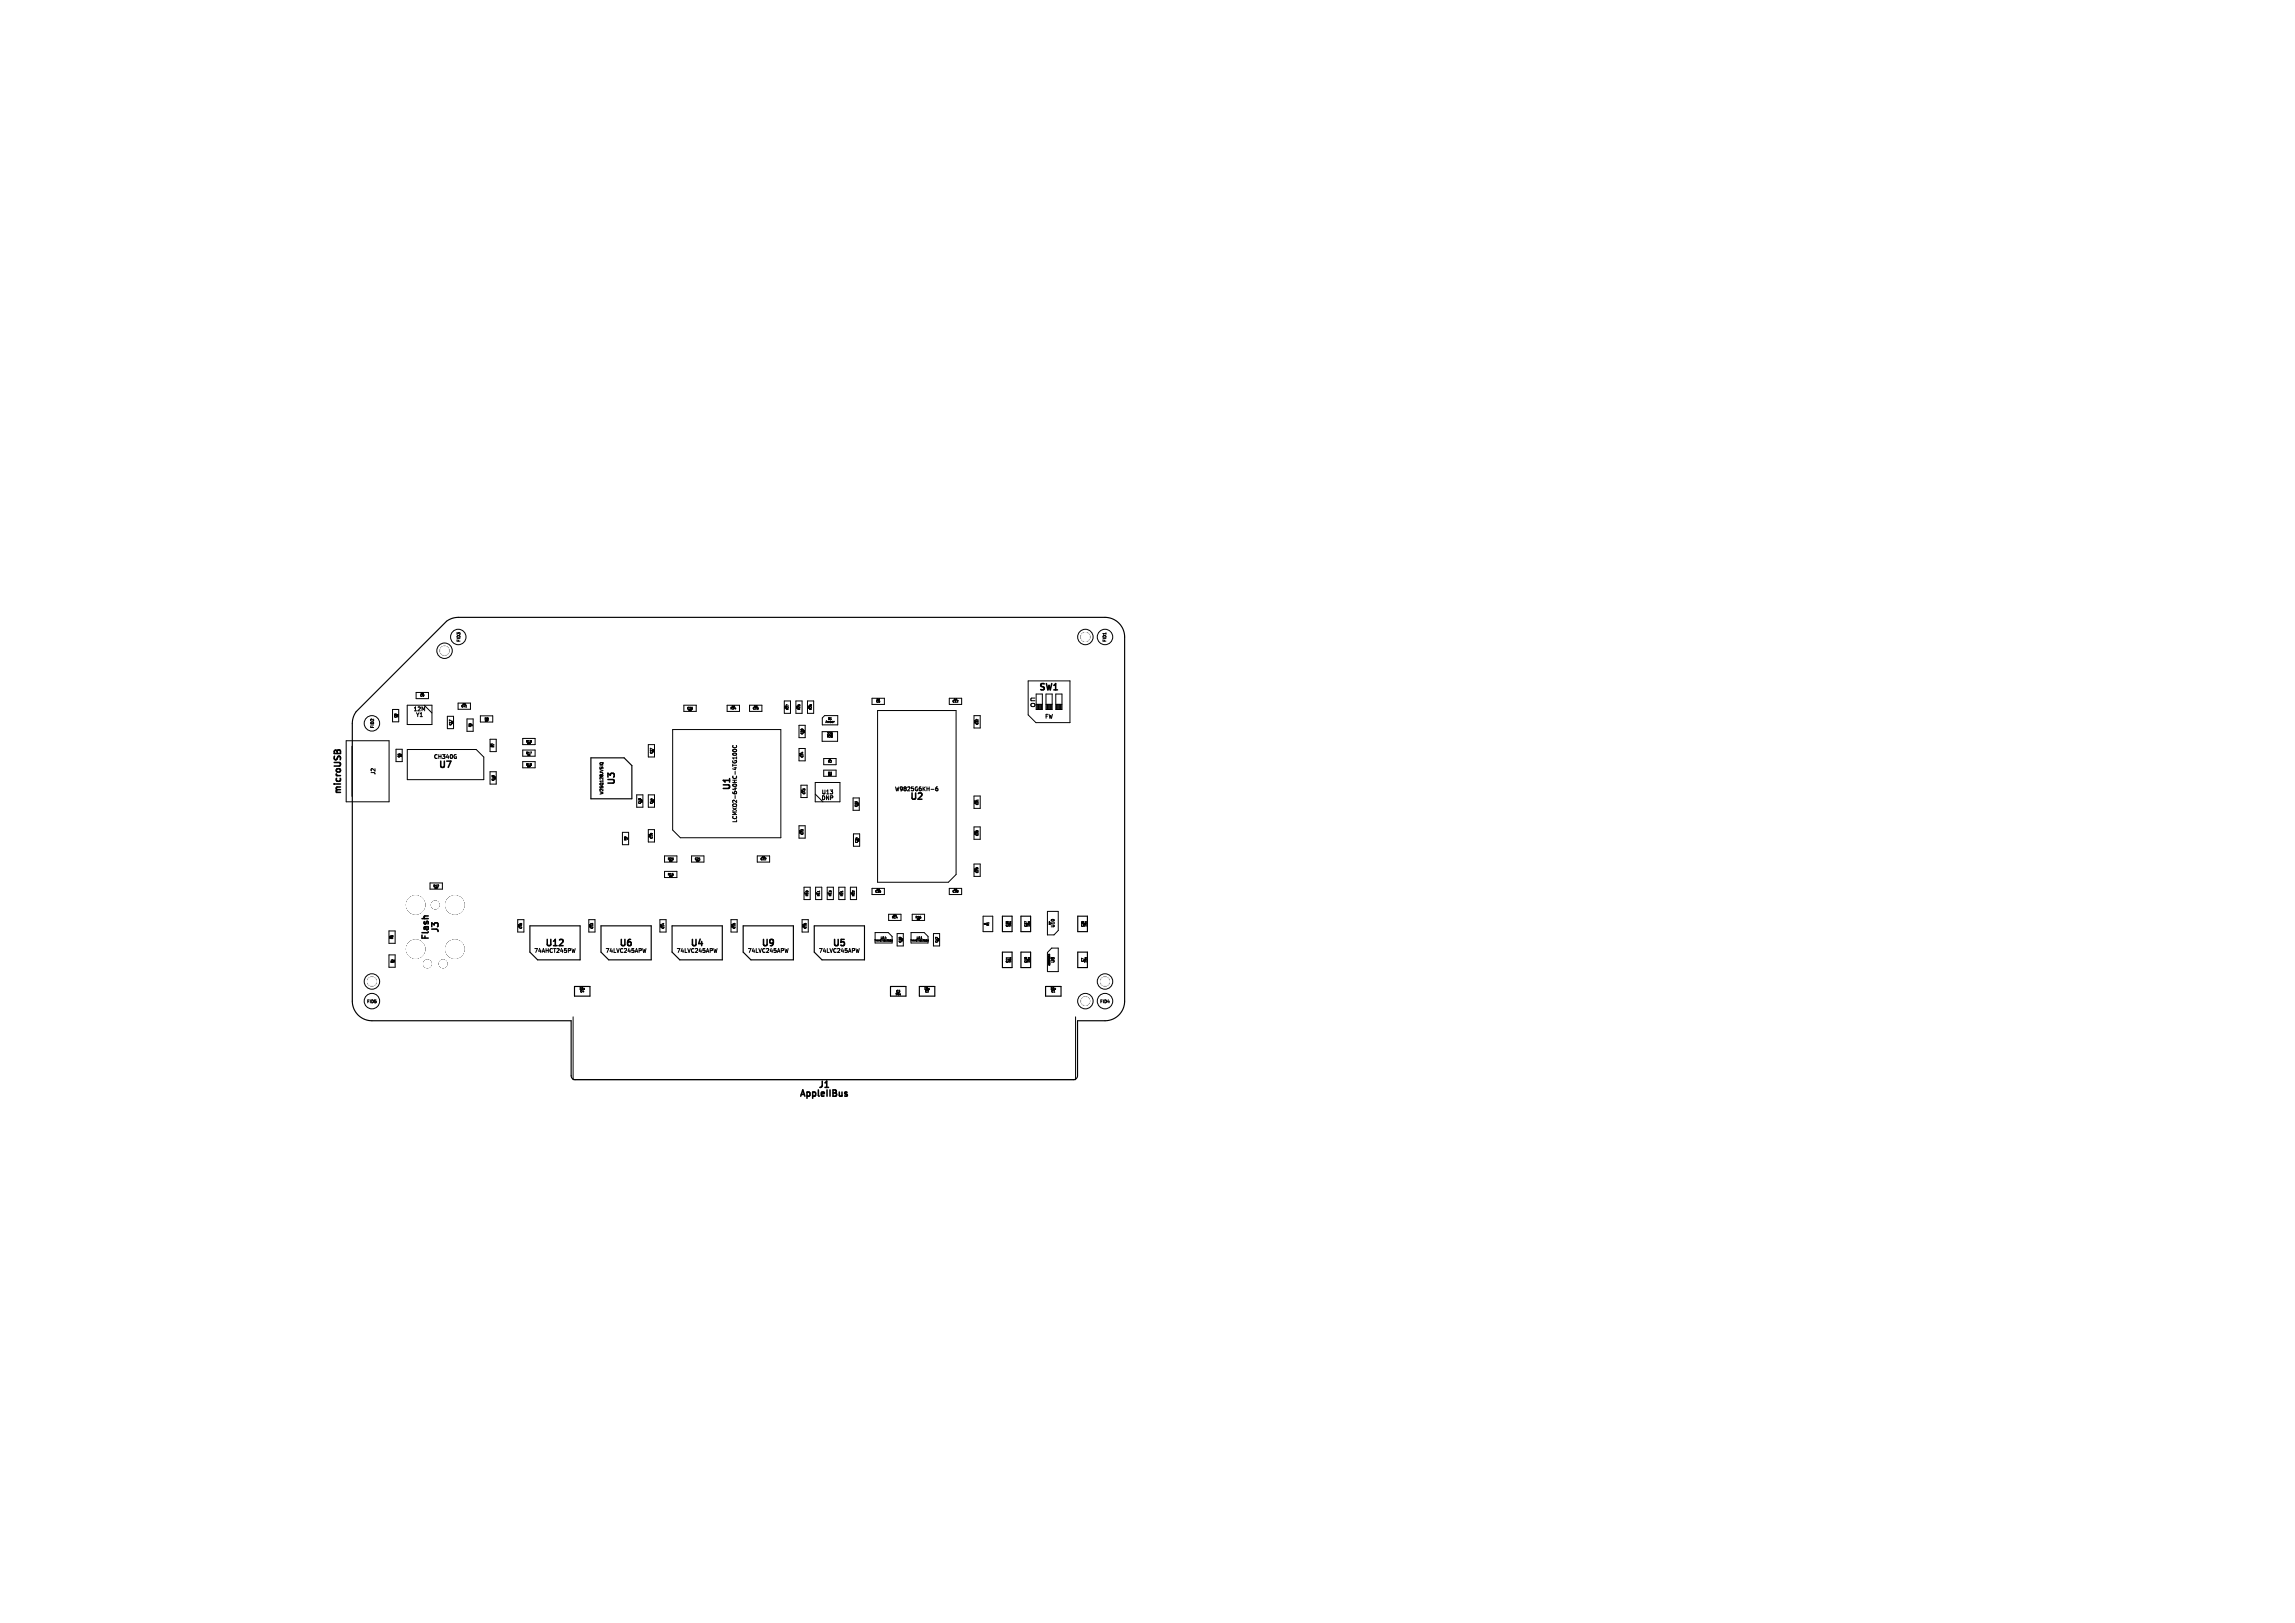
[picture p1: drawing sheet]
<svg xmlns="http://www.w3.org/2000/svg" width="297mm" height="210mm" viewBox="0 0 297 210" stroke-linecap="round" stroke-linejoin="round" font-family="sans-serif">
<defs><g id="words">
<g font-size="1.1">
<text x="134.3" y="89.6">SW1</text>
<text x="134.2" y="91.7" transform="rotate(-90 134.2 91.7)">on</text>
<text x="56.6" y="99.6">U7</text>
<text x="79.8" y="101.7" transform="rotate(-90 79.8 101.7)">U3</text>
<text x="44.4" y="102.9" transform="rotate(-90 44.4 102.9)">microUSB</text>
<text x="94.8" y="102.4" transform="rotate(-90 94.8 102.4)">U1</text>
<text x="117.6" y="103.8">U2</text>
<text x="55.8" y="121.8" transform="rotate(-90 55.8 121.8)">Flash</text>
<text x="57" y="120.9" transform="rotate(-90 57 120.9)">J3</text>
<text x="70.4" y="122.7">U12</text>
<text x="80" y="122.7">U6</text>
<text x="89.2" y="122.7">U4</text>
<text x="98.4" y="122.7">U9</text>
<text x="107.6" y="122.7">U5</text>
<text x="103.3" y="142.2">AppleIIBus</text>
<text x="105.8" y="141">J1</text>
</g>
<g font-size=".7">
<text x="53.4" y="92.2">12M</text>
<text x="53.7" y="92.9">Y1</text>
<text x="135.1" y="93.2">FW</text>
<text x="48.7" y="100.4" transform="rotate(-90 48.7 100.4)">J2</text>
<text x="56" y="98.4">CH340G</text>
<text x="95.5" y="106.6" transform="rotate(-90 95.5 106.6)">LCMXO2-640HC-4TG100C</text>
<text x="106.2" y="103.7">DNP</text>
<text x="106.2" y="102.9">U13</text>
<text x="115.7" y="102.5">W9825G6KH-6</text>
<text x="69" y="123.5">74AHCT245PW</text>
<text x="78.2" y="123.5">74LVC245APW</text>
<text x="87.4" y="123.5">74LVC245APW</text>
<text x="96.6" y="123.5">74LVC245APW</text>
<text x="105.8" y="123.5">74LVC245APW</text>
</g>
<g font-size=".6">
<text x="140.8" y="82.9" transform="rotate(-90 140.8 82.9)">H3</text>
<text x="57.9" y="84.7" transform="rotate(-90 57.9 84.7)">H4</text>
<text x="47.6" y="127.4">H2</text>
<text x="140" y="129.9">H1</text>
<text x="142.5" y="127.4">H5</text>
</g>
<g font-size=".5">
<text x="59.7" y="83.2" transform="rotate(-90 59.7 83.2)">FID3</text>
<text x="143.3" y="83.2" transform="rotate(-90 143.3 83.2)">FID1</text>
<text x="48.5" y="94.3" transform="rotate(-90 48.5 94.3)">FID2</text>
<text x="78.2" y="102.9" transform="rotate(-90 78.2 102.9)">W25Q128JVSIQ</text>
<text x="136.6" y="124.7" transform="rotate(-90 136.6 124.7)">U8</text>
<text x="136.6" y="120.1" transform="rotate(-90 136.6 120.1)">U10</text>
<text x="47.4" y="129.9">FID5</text>
<text x="142.3" y="129.9">FID4</text>
</g>
<g font-size=".4">
<text x="51.4" y="92.9" transform="rotate(-90 51.4 92.9)">C8</text>
<text x="54.3" y="90.2">C9</text>
<text x="58.5" y="93.9" transform="rotate(-90 58.5 93.9)">C17</text>
<text x="59.6" y="91.6">C41</text>
<text x="61.1" y="94.1" transform="rotate(-90 61.1 94.1)">R5</text>
<text x="62.6" y="93.2">R8</text>
<text x="88.9" y="91.9">C26</text>
<text x="94.5" y="91.9">R24</text>
<text x="97.4" y="91.9">C25</text>
<text x="102.1" y="91.9" transform="rotate(-90 102.1 91.9)">R27</text>
<text x="103.6" y="91.9" transform="rotate(-90 103.6 91.9)">R25</text>
<text x="104" y="95.1" transform="rotate(-90 104 95.1)">C20</text>
<text x="105.1" y="91.9" transform="rotate(-90 105.1 91.9)">R26</text>
<text x="106.8" y="93.6">Amber</text>
<text x="107" y="95.5">R20</text>
<text x="107" y="95.2">220</text>
<text x="107.1" y="93.2">D1</text>
<text x="113.3" y="91">C5</text>
<text x="123.2" y="91">C12</text>
<text x="126.7" y="93.8" transform="rotate(-90 126.7 93.8)">C32</text>
<text x="51.9" y="98.1" transform="rotate(-90 51.9 98.1)">C6</text>
<text x="64" y="101.1" transform="rotate(-90 64 101.1)">C40</text>
<text x="64" y="96.8" transform="rotate(-90 64 96.8)">R7</text>
<text x="68" y="96.2">R19</text>
<text x="68" y="97.7">R17</text>
<text x="68" y="99.2">R18</text>
<text x="84.5" y="97.6" transform="rotate(-90 84.5 97.6)">C27</text>
<text x="104" y="98.1" transform="rotate(-90 104 98.1)">C24</text>
<text x="107.1" y="98.8">R2</text>
<text x="107.1" y="100.3">R3</text>
<text x="83" y="104.1" transform="rotate(-90 83 104.1)">C18</text>
<text x="84.5" y="104.1" transform="rotate(-90 84.5 104.1)">C44</text>
<text x="104.3" y="102.8" transform="rotate(-90 104.3 102.8)">C43</text>
<text x="111" y="104.5" transform="rotate(-90 111 104.5)">C33</text>
<text x="126.7" y="104.2" transform="rotate(-90 126.7 104.2)">C31</text>
<text x="81.2" y="108.8" transform="rotate(-90 81.2 108.8)">R9</text>
<text x="84.5" y="108.6" transform="rotate(-90 84.5 108.6)">C19</text>
<text x="86.4" y="111.4">R23</text>
<text x="86.4" y="113.4">R15</text>
<text x="89.9" y="111.4">C21</text>
<text x="98.4" y="111.4">C22</text>
<text x="104" y="108.1" transform="rotate(-90 104 108.1)">C23</text>
<text x="111.1" y="109.1" transform="rotate(-90 111.1 109.1)">C34</text>
<text x="126.7" y="113" transform="rotate(-90 126.7 113)">C29</text>
<text x="126.7" y="108.2" transform="rotate(-90 126.7 108.2)">C30</text>
<text x="56" y="114.9">R12</text>
<text x="104.7" y="116" transform="rotate(-90 104.7 116)">R10</text>
<text x="106.2" y="116" transform="rotate(-90 106.2 116)">R11</text>
<text x="107.7" y="116" transform="rotate(-90 107.7 116)">R13</text>
<text x="109.2" y="116" transform="rotate(-90 109.2 116)">R21</text>
<text x="110.7" y="116" transform="rotate(-90 110.7 116)">R22</text>
<text x="113.2" y="115.6">C35</text>
<text x="115.4" y="118.9">R14</text>
<text x="118.4" y="118.9">R16</text>
<text x="123.2" y="115.6">C28</text>
<text x="127.7" y="119.7" transform="rotate(-90 127.7 119.7)">0</text>
<text x="128.1" y="119.9" transform="rotate(-90 128.1 119.9)">R1</text>
<text x="130.6" y="120" transform="rotate(-90 130.6 120)">C38</text>
<text x="130.9" y="120" transform="rotate(-90 130.9 120)">10u</text>
<text x="133" y="120" transform="rotate(-90 133 120)">C37</text>
<text x="133.3" y="120" transform="rotate(-90 133.3 120)">10u</text>
<text x="140.3" y="120" transform="rotate(-90 140.3 120)">C36</text>
<text x="140.7" y="120" transform="rotate(-90 140.7 120)">10u</text>
<text x="51" y="124.7" transform="rotate(-90 51 124.7)">R4</text>
<text x="51" y="121.6" transform="rotate(-90 51 121.6)">R6</text>
<text x="67.6" y="120.2" transform="rotate(-90 67.6 120.2)">C45</text>
<text x="76.8" y="120.2" transform="rotate(-90 76.8 120.2)">C13</text>
<text x="86" y="120.2" transform="rotate(-90 86 120.2)">C14</text>
<text x="95.2" y="120.2" transform="rotate(-90 95.2 120.2)">C15</text>
<text x="104.4" y="120.2" transform="rotate(-90 104.4 120.2)">C16</text>
<text x="113.9" y="121.6">U14</text>
<text x="116.7" y="122" transform="rotate(-90 116.7 122)">C39</text>
<text x="118.6" y="121.6">U11</text>
<text x="121.4" y="122" transform="rotate(-90 121.4 122)">C42</text>
<text x="130.6" y="124.6" transform="rotate(-90 130.6 124.6)">C11</text>
<text x="130.9" y="124.6" transform="rotate(-90 130.9 124.6)">10u</text>
<text x="133" y="124.6" transform="rotate(-90 133 124.6)">C10</text>
<text x="133.3" y="124.6" transform="rotate(-90 133.3 124.6)">10u</text>
<text x="140.3" y="124.5" transform="rotate(-90 140.3 124.5)">C7</text>
<text x="140.7" y="124.6" transform="rotate(-90 140.7 124.6)">10u</text>
<text x="74.9" y="128.1">10u</text>
<text x="75" y="128.5">C4</text>
<text x="115.8" y="128.8">10u</text>
<text x="115.9" y="128.5">C3</text>
<text x="119.5" y="128.1">10u</text>
<text x="119.7" y="128.5">C2</text>
<text x="135.9" y="128.1">10u</text>
<text x="136" y="128.5">C1</text>
</g>
<g font-size=".3">
<text x="113.1" y="121.9">74AHCT1G125GW</text>
<text x="117.8" y="121.9">74AHCT1G125GW</text>
</g>
</g></defs>
<path d="M43.3 97.1h.2l.1 .1 .1-.1 .2-.1 .2 .2v.3h-.8zM43.6 97.2v.3M55.4 118.5l-.5 .1M94.4 100.7v.5M72.8 121.6v.3l-.4 .5h.5M106.8 140.7h.4M109.6 141.3h-.2l-.1 .1 .1 .1 .2 .1v.2h-.3" fill="none" stroke="#000" stroke-width=".2"/>
<g fill="none" stroke="#000" stroke-width=".13">
<path d="M44.8 95.9h5.5v7.9h-5.5zM45.5 96.6v6.5M50.8 91.8h.8v1.6h-.8zM51.3 97h.8v1.6h-.8zM52.7 91.3h3.2v2.5h-3.2zM52.7 97h8.9l1 1v2.9h-9.9zM53.8 89.6h1.6v.8h-1.6zM54.5 89.7h.1M54.6 89.7h.1M54.6 89.7l-.1 .1h.1M54.7 89.7h-.1M54.7 89.7h.1"/>
<path d="M54.7 89.7l-.1 .1h.1M54.7 89.7v.2M54.7 89.8h.1M54.8 89.7h-.1M54.8 89.7h.1M54.8 89.8h.1M54.8 89.7v.1M54.9 91.3l1 1M57.9 92.7h.8v1.6h-.8zM58.4 93.3l-.2-.1v.1M58.9 97.6l.1 .1M59 97.9h.1v.2h-.1"/>
<path d="M59.3 91h1.6v.8h-1.6zM60 91.1h-.1M60 91.1h.1M60 91.1l-.1 .1h.1M60.1 91.1h.1M60.1 91.1h-.1M60.1 91.1l-.1 .1h.1M60.2 91.1v.1M60.2 91.2h.1M60.2 91.1h.1M60.3 91.5h.1M60.4 93h.8v1.6h-.8z"/>
<path d="M62.2 92.6h1.6v.8h-1.6zM63.4 95.7h.8v1.6h-.8zM63.4 99.9h.8v1.6h-.8zM63.5 96.3l.1 .1M63.5 96.4l.1 .1M63.5 96.6h.1M63.5 96.3h.1M63.6 96.5l-.1 .1M63.6 96.5v.1M63.6 96.3h.1M63.6 96.3v.1M63.6 96.6h.1"/>
<path d="M63.6 96.6h-.1M67.6 95.6h1.6v.8h-1.6zM67.6 97.1h1.6v.8h-1.6zM67.6 98.6h1.6v.8h-1.6zM68.6 97.3h.2l-.1 .3M68.8 95.8v.2M68.8 98.9v.1M68.8 98.8v.1M68.8 98.9h.1M68.8 95.9h.1M77.6 98.8l.2-.1h.2v.1M78.1 98.7l-.2 .2"/>
<path d="M83.9 96.4h.8v1.6h-.8zM84.4 96.9l-.2-.1v.2M87 94.4h14v14h-12.9l-1.1-1zM88.5 91.3h1.6v.8h-1.6zM89.6 91.6v.1M94.1 91.3h1.6v.8h-1.6zM94.7 91.3l.1 .1M94.7 91.5h.1M94.8 91.5h.1M94.8 91.4h.1M94.8 91.4v.1M94.8 97a.25 .25 0 0 1 .3-.1 .25 .25 0 0 1 .2 .3 .26 .26 0 0 1-.3 .1 .26 .26 0 0 1-.2-.3z"/>
<path d="M94.8 97.7v-.1a.23 .23 0 0 1 .3-.2 .23 .23 0 0 1 .2 .3h-.2M94.8 97.7h.1M94.8 97.2h.1M94.9 96.5a.23 .23 0 0 0 .2 .3 .23 .23 0 0 0 .2-.3M94.9 97.7h.1M94.9 91.3v.2M94.9 91.4v.1M95 91.3v.1M95 91.5h.1M95 91.4h.1M95 91.4v.1M95.1 91.7h.1"/>
<path d="M97 91.3h1.6v.8h-1.6zM97.7 91.3h-.1M97.7 91.3h.1M97.7 91.3v.1M97.7 91.4l-.1 .1h.1M97.7 91.4h.1M97.8 91.4v.1M97.8 91.5h.1M97.9 91.3h.1M97.9 91.3l.1 .1M98 91.4l-.1 .1h.1M98 91.4h.1"/>
<path d="M98.1 91.6v.1M101.5 90.7h.8v1.6h-.8zM101.6 91.6h.1M101.6 91.4h.1M101.6 91.5h.1M101.7 91.5h.1M101.7 91.6h.1M101.7 91.4h.1M102 91.3l-.2-.1v.1M103 90.7h.8v1.6h-.8zM103.1 91.5h.1M103.1 91.4h.1"/>
<path d="M103.1 91.6h.1M103.2 91.5h-.1M103.2 91.5h.1M103.2 91.6h.1M103.2 91.6h-.1M103.4 91.2h.1M103.4 93.9h.8v1.6h-.8zM103.4 96.9h.8v1.6h-.8zM103.5 97.8h.1M103.5 97.5v.1M103.5 97.7v.1M103.5 97.6h.1"/>
<path d="M103.5 97.7h.1M103.5 97.5h.1M103.6 97.7h.1M103.6 97.6h.1M103.6 97.5v.1l-.1-.1M103.6 97.6v.1M103.6 97.7v.1l-.1-.1M103.7 94.3h.2M103.8 97.3v.2M104.5 90.7h.8v1.6h-.8zM104.6 91.4h.1M104.6 91.5h.1"/>
<path d="M104.6 91.6h.1M104.7 91.5h.1M104.7 91.6h-.1M104.7 91.6h.1M104.9 91.2h.1M106.4 94.7h2v1.2h-2zM106.6 98.2h1.6v.8h-1.6zM106.6 99.7h1.6v.8h-1.6zM106.7 92.6h1.7v1.2h-2v-.9zM107.3 98.2v.1h.1M107.4 98.3v.1M107.4 98.2h.1l-.1 .2"/>
<path d="M107.5 93.1h.1M107.7 94.8h.1M107.7 94.8v.3M107.7 95.2v.2M107.9 93.3v.1M107.9 93.3h.1M112.8 90.4h1.6v.8h-1.6zM113.5 90.4h.1M113.6 90.4v.1M113.6 90.5h.1M113.6 90.5l-.1 .1h.1M113.6 91.9h10.1v21.3l-1 1h-9.1z"/>
<path d="M113.6 90.5v.1M113.6 90.6h.1M113.7 90.5v.1M113.7 90.4h.1M113.8 90.4h.1M113.8 90.4v.1M113.8 90.5h.1M113.8 90.5l-.1 .1h.1M122.8 90.4h1.6v.8h-1.6zM123.5 90.4h.1M123.6 90.4v.1M123.6 90.5h.1"/>
<path d="M123.6 90.5l-.1 .1h.1M123.6 90.5v.1M123.6 90.6h.1M123.7 90.6h.1M123.7 90.5v.1M123.7 90.4h.1M123.8 90.4h.1M123.8 90.4v.1M123.8 90.5h.1M123.8 90.5l-.1 .1h.1M123.8 90.9h.2M124 90.6v.1"/>
<path d="M126 92.6h.8v1.6h-.8zM126.1 93.5h.1M126.1 93.3h.1M126.1 93.5v.1M126.2 93.2h.1M126.2 93.2v.1M126.2 93.4h.1M126.3 93.4h-.1M126.3 93.4h.1M126.3 93.2v.1h-.1M126.3 93.5v.1l-.2-.1M126.4 93.1h-.1"/>
<path d="M126.4 93.1h.1M126.6 93.1v.1M133.1 88.1h5.4v5.4h-4.4l-1-1zM134.1 89.8v2h.8v-2M134.1 91.1h.8M134.6 91.1v.7M134.7 91.1v.7M134.8 91.1v.7M135.4 91.1h.8M135.4 89.8v2h.8v-2M135.5 91.1v.7M135.6 91.1v.7"/>
<path d="M135.7 91.1v.7M135.8 91.1v.7M135.9 91.1v.7M136 91.1v.7M136.1 91.1v.7M136.6 89.8h.8v2h-.8zM136.6 91.1h.8M136.7 91.1v.7M136.8 91.1v.7M136.9 91.1v.7M137 91.1v.7M137.1 91.1v.7"/>
<path d="M137.2 91.1v.7M137.3 91.1v.7M143.1 81.9v.2M55.7 114.3h1.5v.8h-1.5zM56.6 114.8h.2M56.8 114.5v.1M63.7 100.4h.2M67 119h.8v1.6h-.8zM67.1 119.9v.1M67.1 119.7h.1M67.1 119.9h.1M67.1 119.6h.1"/>
<path d="M67.1 119.9l.1 .1v-.1M67.1 119.6l.1 .1v-.1M67.1 119.8h.1M67.2 119.8h.1M67.4 119.5h.1M76.2 119h.8v1.6h-.8zM76.3 119.9h.1M76.3 119.9v.1M76.3 119.7h.1M76.3 119.6h.1M76.3 119.6v.1M76.3 119.8h.1"/>
<path d="M76.4 119.8h.1M76.4 119.9v.1l-.1-.1M76.4 119.6v.1h-.1M80.5 107.7h.8v1.6h-.8zM82.4 102.9h.8v1.6h-.8zM82.7 103.3h.1M82.8 103.3h.1M83.9 102.9h.8v1.6h-.8zM83.9 107.4h.8v1.6h-.8zM84 108.3h.1M84 108v.1M84 108.2v.1"/>
<path d="M84 108.1h.1M84 108h.1M84.1 108.1h.1M84.1 108.2v.1l-.1-.1M84.1 108v.1l-.1-.1M84.1 108.1v.1M84.1 108.2h-.1M84.2 107.8h.2M84.3 107.8h.1M84.3 103.3v.2M85.4 119h.8v1.6h-.8zM85.5 119.9h.1"/>
<path d="M85.5 119.9v.1M85.5 119.7h.1M85.5 119.6h.1M85.5 119.6v.1M85.5 119.9l.1 .1v-.1M85.5 119.6l.1 .1v-.1M85.5 119.8h.1M85.6 119.8h.1M85.6 119.8h-.1M85.8 119.5v.1M86 110.8h1.6v.8h-1.6zM86 112.8h1.6v.8h-1.6z"/>
<path d="M87.1 113.1v.1M89.5 110.8h1.6v.8h-1.6zM90.5 111.3h.1M94.6 119h.8v1.6h-.8zM94.7 119.9v.1M94.7 119.7h.1M94.7 119.9h.1M94.7 119.6h.1M94.7 119.6v.1M94.7 119.8h.1M94.8 119.8h.1M94.8 119.9v.1l-.1-.1"/>
<path d="M94.8 119.6v.1h-.1M95 119.5h.1M98 110.8h1.6v.8h-1.6zM98.7 110.8h-.1M98.7 110.8h.1M98.7 110.9l-.1 .1h.1M98.7 110.9h.1M98.8 110.9v.1M98.8 110.9h.1M98.8 111h.1M98.9 110.8h.1M98.9 110.8v.2h.1"/>
<path d="M99 111.3h.1M99.1 111v.1M99.1 111.1h.1M103.4 106.9h.8v1.6h-.8zM103.5 107.8h.1M103.5 107.7v.1M103.5 107.5v.1M103.5 107.6h.1M103.5 107.7h.1M103.5 107.5h.1M103.6 107.7h.1M103.6 107.6h.1"/>
<path d="M103.6 107.7v.1l-.1-.1M103.6 107.5v.1l-.1-.1M103.6 107.6v.1M103.6 101.6h.8v1.6h-.8zM103.7 102.5v.1M103.7 102.3h.1M103.7 102.5h.1M103.8 102.2h.1M103.8 102.5h-.1M103.8 102.5l.1 .1v-.1M103.8 102.2l.1 .1v-.1M103.8 102.4h.1"/>
<path d="M103.8 119h.8v1.6h-.8zM103.9 102.4h-.1M103.9 102.4h.1M103.9 119.9h.1M103.9 119.9v.1M103.9 119.7h.1M103.9 119.6v.1M103.9 119.6h.1M103.9 119.9l.1 .1v-.1M103.9 119.8h.1M104 119.8h.1M104 119.6v.1h-.1"/>
<path d="M104 119.8h-.1M104 114.8h.8v1.6h-.8zM104.2 115.6h.1M104.2 115.6v.1h-.1M104.3 115.6l-.2-.1v.1M104.3 119.5h.1M104.3 119.5h-.1M104.4 115.3h.1M105.5 101.3h3.2v2.5h-3.2zM105.5 102.8l1 1M105.5 114.8h.8v1.6h-.8zM105.7 115.6h.1"/>
<path d="M105.7 115.6v.1h-.1M105.8 115.6l-.2-.1v.1M106.1 115.3v.1M107 114.8h.8v1.6h-.8zM107.2 115.6h.1M107.2 115.6v.1h-.1M107.3 115.6l-.2-.1v.1M107.4 102.2h.4l-.2 .2M107.7 102.5v.2M108.5 114.8h.8v1.6h-.8zM108.7 115.6h.1M108.7 115.6v.1h-.1"/>
<path d="M108.8 115.6l-.2-.1v.1M109.1 115.3v.1M110.1 114.8h.7v1.6h-.7zM110.2 115.6h.1M110.2 115.6v.1h-.1M110.3 115.6l-.2-.1v.1M110.3 115.3h.1M110.4 103.3h.8v1.6h-.8zM110.5 107.9h.7v1.6h-.7zM110.6 115.3v.1M110.9 108.4v.1M112.8 115h1.6v.8h-1.6z"/>
<path d="M113.5 115h.1M113.6 115h.1M113.6 115.1l-.1 .1h.1M113.6 115.1h.1M113.6 115.1v.1M113.6 115.2h.1M113.7 115.1v.1M113.8 115h-.1M113.8 115h.1M113.8 115l-.1 .2h.1M114 115.3v.1M115 118.3h1.6v.8h-1.6z"/>
<path d="M115.6 118.4h.1M115.6 118.5h.1M115.7 118.5h.1M115.7 118.4h.1M115.8 118.4v.1M115.8 118.5h.1M115.9 118.4h.1M115.9 118.5h.1M115.9 118.4v.1M116 118.7h.1M118.1 118.3h1.6v.8h-1.6zM119.2 118.7v.1"/>
<path d="M120.5 102.1h.4M121.3 101.8l-.2 .1v.3l.1 .1h.2l-.1-.3h-.1l-.1 .1M122.8 115h1.6v.8h-1.6zM123.5 115h.1M123.6 115h.1M123.6 115.1l-.1 .1h.1M123.6 115.1h.1M123.6 115.1v.1M123.6 115.2h.1M123.7 115.2h.1M123.7 115.1v.1M123.8 115h-.1"/>
<path d="M123.8 115h.1M123.8 115l-.1 .2h.1M124 115.2v.1M124 115.3v.1M124 115.3h.1M126 107h.8v1.6h-.8zM126 103h.8v1.6h-.8zM126 111.8h.8v1.6h-.8zM126.1 107.9h.1M126.1 103.7h.1M126.1 107.7h.1M126.1 112.5h.1"/>
<path d="M126.1 107.9v.1M126.1 103.9h.1M126.1 112.7h.1M126.1 103.9v.1M126.1 112.7v.1M126.2 107.6l-.1 .1M126.2 107.6h.1M126.2 103.9h.1M126.2 103.6h.1M126.2 112.7h.1M126.2 112.4h.1M126.2 107.6v.1"/>
<path d="M126.2 103.6v.1M126.2 112.4v.1M126.2 107.8h.1M126.2 103.8h.1M126.2 112.6h.1M126.3 107.8h-.1M126.3 107.8h.1M126.3 103.8h-.1M126.3 103.8h.1M126.3 112.6h.1M126.3 112.6h-.1M126.3 107.9v.1l-.2-.1"/>
<path d="M126.3 103.6v.1h-.1M126.3 103.9v.1l-.1-.1M126.3 107.6v.1h-.1M126.3 112.4v.1h-.1M126.3 112.7v.1l-.1-.1M126.3 112.3h.2M126.4 107.5h.1M126.4 112.3h.1M126.6 103.5v.1M127.2 118.6h1.3v2h-1.3zM128 119.4v.1M130.2 119.2h.1"/>
<path d="M130.3 119.2h.1M130.6 119.3h.2M130.8 119.3h.1M132.9 119.3l-.3-.1v.2M133 119.3h.2M133.2 119.3h.1M135.8 119.4l.1 .1M135.8 119.6h.1M135.8 119.3l.1 .1M135.8 119.3h.1M135.8 119.5v.1M135.8 119.5h.1"/>
<path d="M135.8 119.3v.1M135.9 119.5v.1M135.9 119.6h.1M136.1 119h.3M137 117.9h-1.5v3.1h.9l.6-.6v-2.4M140.1 119.2h.1M140.4 119.3h.2M140.5 119.3h.1M140.6 119.3h.1M50.3 123.6h.8v1.6h-.8zM50.3 120.5h.8v1.6h-.8zM50.4 121.2v.1"/>
<path d="M50.4 121.3h.1M50.4 121.2h.1M50.4 121.4h.1M50.5 121.1h.1M50.5 121.2h-.1M50.5 121.2h.1M50.5 121.3h.1M50.5 121.2v.1M50.5 121.3v.1M50.5 121.4h-.1M74.2 131.6v8.1h65v-8.1M74.4 122.7l-.1 .5-.1-.3"/>
<path d="M75.6 128h.1M75.6 127.9v.1M83.6 122.7l-.1 .5-.1-.3M92.8 122.7l-.1 .5-.1-.3M102 122.7l-.1 .5-.1-.3M111.2 122.7l-.1 .5-.1-.3M113.2 120.7h1.7l.6 .5v.8h-2.3zM114.5 121.4h.2M115.5 121.6v.2l-.1-.2M116.1 120.8h.8v1.6h-.8zM116.5 121.3h.1M116.5 121.3h-.1"/>
<path d="M116.5 128.7h.1M116.5 128.6v.1M117.9 120.7h1.7l.5 .5v.8h-2.2zM119.2 121.5h.1M120.2 121.6l-.1 .2v-.2M120.3 128h-.1M120.3 127.9v.1M120.3 128h.1M120.8 120.8h.8v1.6h-.8zM121.1 121.3h.1M121.3 121.3v.1M130.5 123.9v.1"/>
<path d="M130.6 123.9h.2M130.8 123.9h.1M132.7 123.9h.1M133 123.9h.2M133.2 123.9h.1M135.5 125.7v-2.4l.6-.6h.9v3h-1.5M135.7 124.8l.2 .1M135.7 124.8h.1M135.7 123.5h.2M135.7 124.1l.2 .1M135.7 124.3h.1M135.7 124.4h.1"/>
<path d="M135.7 124.5v.1M135.7 124.6h.1M135.7 124.7v.1M135.7 124.6v.1M135.7 123.8h.1M135.7 124.5h.1M135.7 124.1h.1M135.7 123.5h.1M135.7 124.7h.1M135.8 124.5h-.1M135.8 124.4h-.1M135.8 124.4h.1"/>
<path d="M135.8 124.1h-.1M135.8 124.1h.1M135.8 123.7l-.1 .1M135.8 123.5h-.1M135.8 123.5h.1M135.8 124.8h.1M135.8 124.7h.1M135.8 124.3h.1M135.8 123.7l.1 .1v-.1M135.8 124.5l.1 .1v-.1M135.8 123.9h-.1M135.8 124l-.1 .1"/>
<path d="M135.8 124.6v.1M135.8 124.6h.1M135.8 124h.1M135.8 123.9h.1M135.8 124.2v.1M135.8 124.1v.1M135.8 124.2h.1M135.8 124.2l.1 .1M135.9 124.3h.1M135.9 124.7h.1M135.9 124.8h-.1M135.9 124.7h-.1"/>
<path d="M135.9 124.6h.1M135.9 124.4h-.1M135.9 124.4h.1M135.9 124.1h-.1M135.9 123.9h.1M135.9 124v.1M135.9 124.6v.1M135.9 124.7v.1M135.9 124.8l-.2 .1M135.9 124.8h.1M135.9 123.6h-.2l.1 .1h-.1h.2M135.9 123.5h-.1"/>
<path d="M136.4 128.4h.1M136.6 128h.1M136.6 127.9v.1M140.4 123.9h.2M140.5 123.9h.1M140.6 123.9h.1M140.6 129.7h.2"/>
<circle cx="48.1" cy="93.6" r="1"/>
<circle cx="57.5" cy="84.2" r="1"/>
<circle cx="59.3" cy="82.4" r="1"/>
<circle cx="140.5" cy="82.4" r="1"/>
<circle cx="143" cy="82.4" r="1"/>
<circle cx="48.1" cy="127" r="1"/>
<circle cx="48.1" cy="129.5" r="1"/>
<circle cx="140.5" cy="129.5" r="1"/>
<circle cx="143" cy="129.5" r="1"/>
<circle cx="143" cy="127" r="1"/>
</g>
<g fill="none" stroke="#000" stroke-width=".15">
<path d="M46.1 92.1l11.7-11.7a2.54 2.54 0 0 1 1.5-.5h83.7a2.54 2.54 0 0 1 2.5 2.5v47.1a2.54 2.54 0 0 1-2.5 2.6h-3.6v7.1a.51 .51 0 0 1-.5 .5h-64.5a.51 .51 0 0 1-.5-.5v-7.1h-25.8a2.54 2.54 0 0 1-2.5-2.6v-35.9a2.54 2.54 0 0 1 .5-1.5zM76.5 98.1h4.3l1 1v4.3h-5.3zM68.6 119.8h6.5v4.4h-5.5l-1-1zM77.8 119.8h6.5v4.4h-5.5l-1-1zM87 119.8h6.5v4.4h-5.5l-1-1zM96.2 119.8h6.5v4.4h-5.5l-1-1zM105.4 119.8h6.5v4.4h-5.5l-1-1zM129.7 118.6h1.3v2h-1.3zM132.1 118.6h1.3v2h-1.3zM139.5 118.6h1.2v2h-1.2zM74.4 127.6h1.9v1.3h-1.9zM115.2 127.6h2v1.3h-2z"/>
<path d="M119 127.6h2v1.3h-2zM129.7 123.2h1.3v2h-1.3zM132.1 123.2h1.3v2h-1.3zM135.3 127.6h2v1.3h-2zM139.5 123.2h1.2v2h-1.2z"/>
</g>
<g fill="#000" stroke="#000" stroke-width=".13">
<circle cx="57.5" cy="84.2" r=".58"/>
<circle cx="140.5" cy="82.4" r=".58"/>
<circle cx="53.8" cy="117.1" r="1.19"/>
<circle cx="56.3" cy="117.1" r=".5"/>
<circle cx="58.9" cy="117.1" r="1.19"/>
<circle cx="48.1" cy="127" r=".58"/>
<circle cx="53.8" cy="122.8" r="1.19"/>
<circle cx="55.3" cy="124.7" r=".5"/>
<circle cx="57.3" cy="124.7" r=".5"/>
<circle cx="58.9" cy="122.8" r="1.19"/>
<circle cx="140.5" cy="129.5" r=".55"/>
<circle cx="143" cy="127" r=".58"/>
</g>
<g fill="#fff" stroke="#fff" stroke-width=".13">
<circle cx="140.5" cy="129.5" r=".55"/>
<circle cx="140.5" cy="82.4" r=".58"/>
<circle cx="57.5" cy="84.2" r=".58"/>
<circle cx="143" cy="127" r=".58"/>
<circle cx="58.9" cy="117.1" r="1.19"/>
<circle cx="56.3" cy="117.1" r=".5"/>
<circle cx="53.8" cy="117.1" r="1.19"/>
<circle cx="58.9" cy="122.8" r="1.19"/>
<circle cx="53.8" cy="122.8" r="1.19"/>
<circle cx="57.3" cy="124.7" r=".5"/>
<circle cx="55.3" cy="124.7" r=".5"/>
<circle cx="48.1" cy="127" r=".58"/>
</g>
<use href="#words"/>
</svg>
